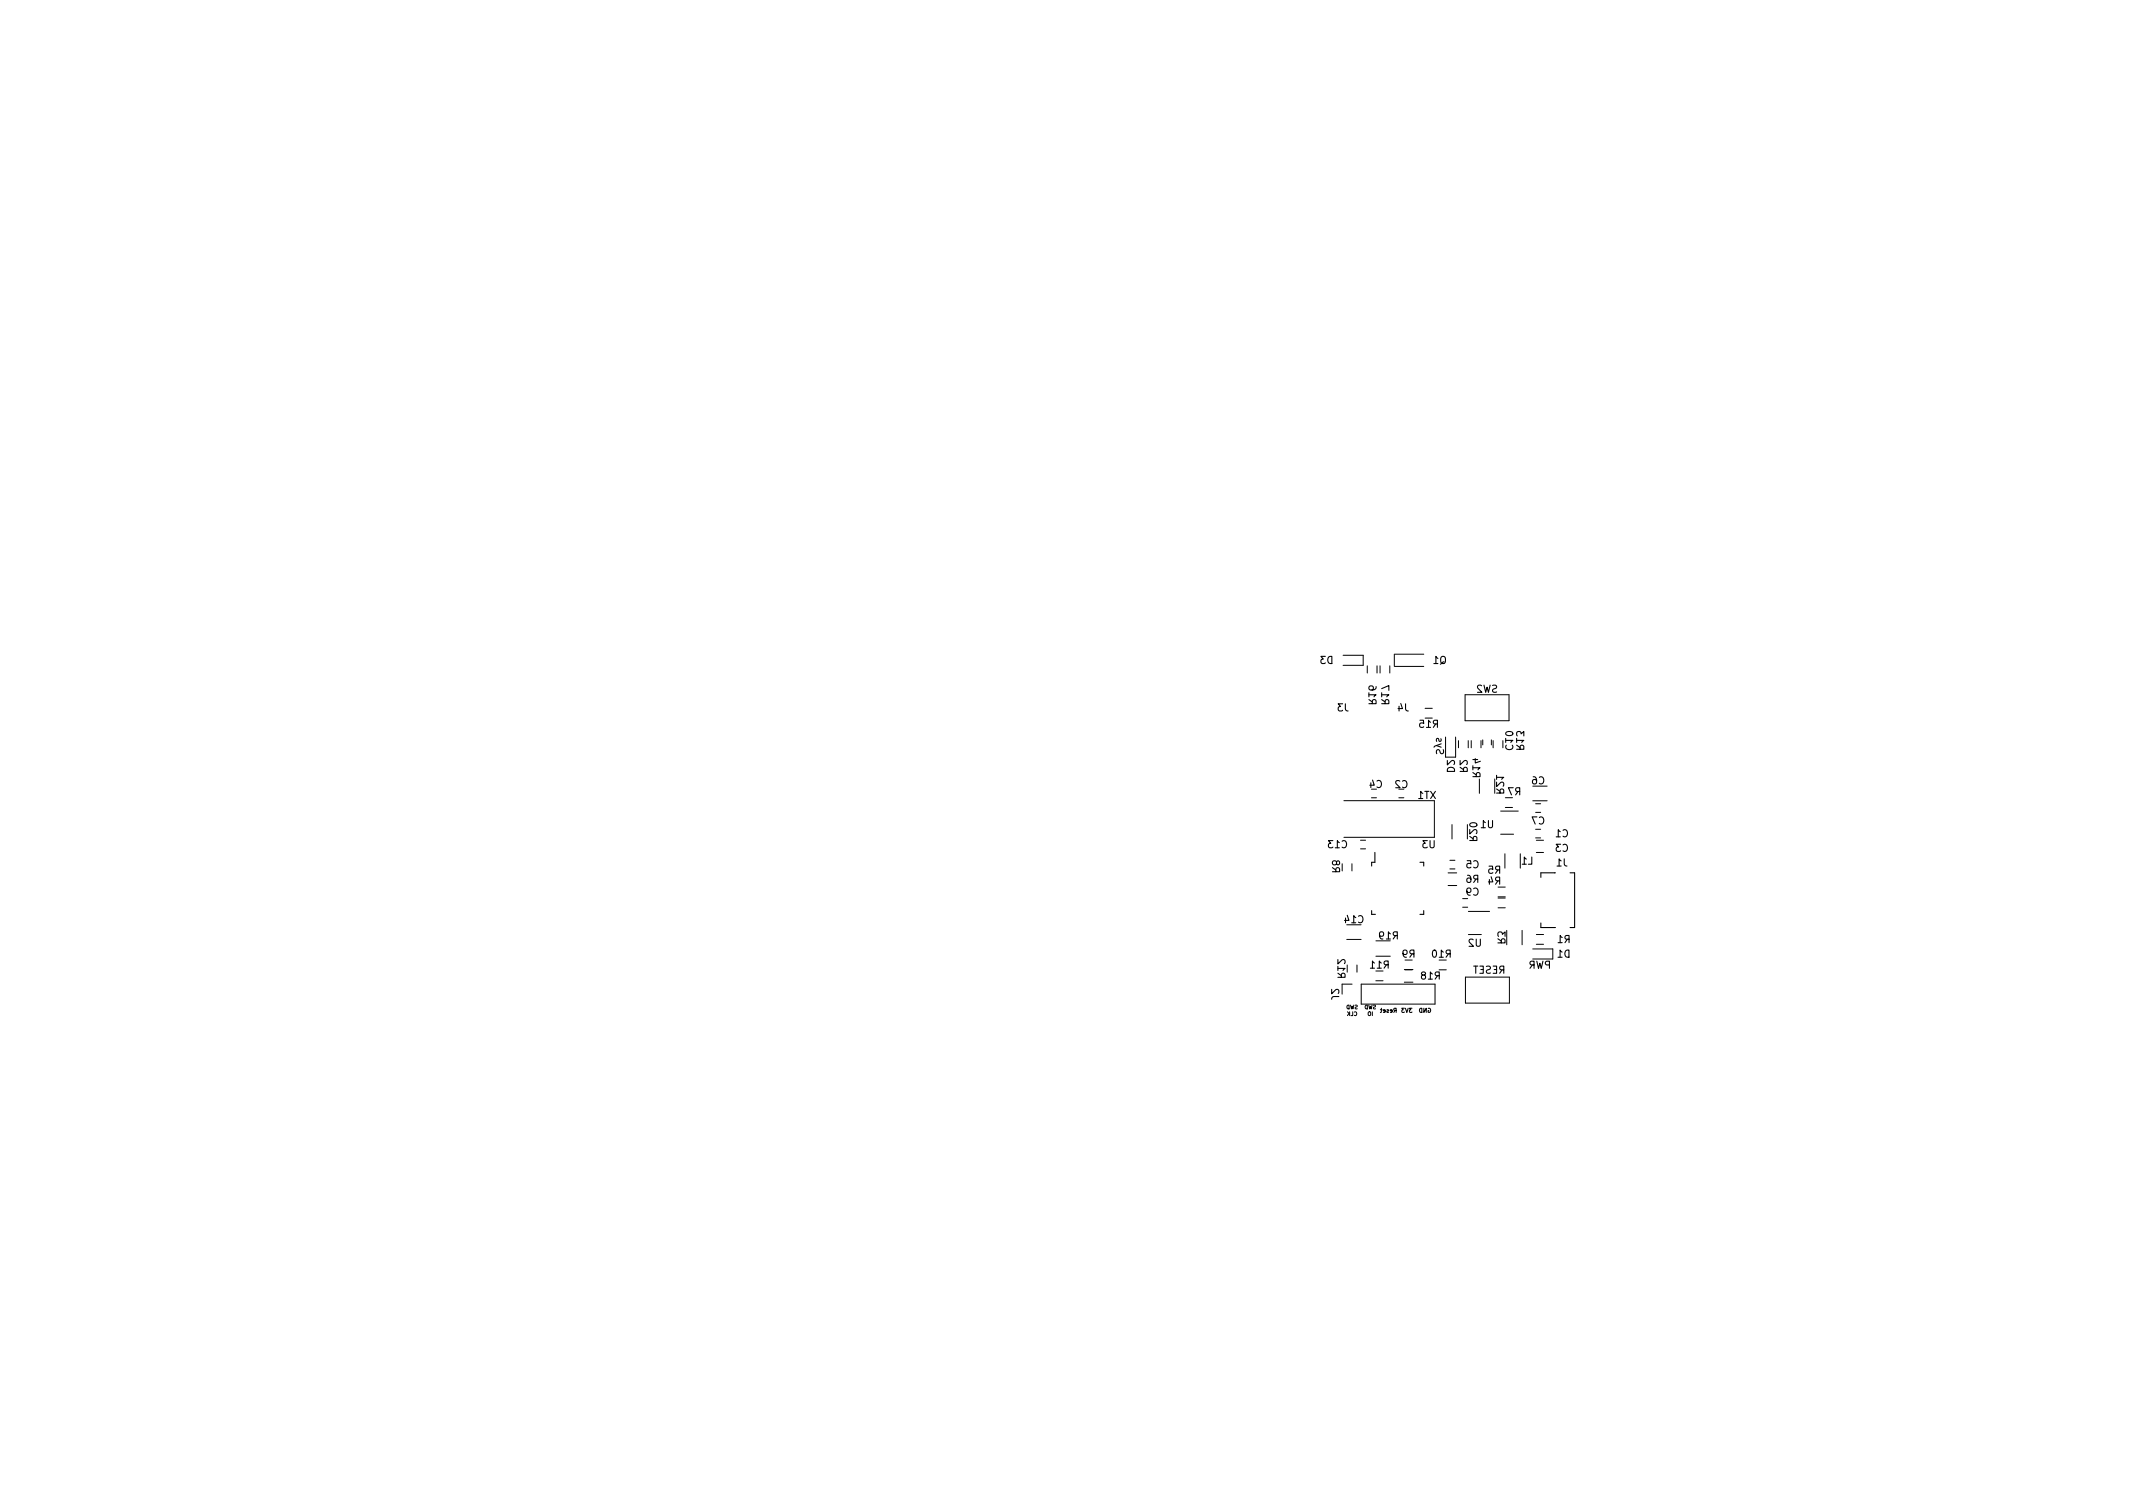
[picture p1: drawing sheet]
<svg xmlns="http://www.w3.org/2000/svg" width="297mm" height="210mm" viewBox="0 0 297 210" stroke-linecap="round" stroke-linejoin="round" font-family="sans-serif">
<defs><g id="words">
<g font-size="1.4">
<text x="200" y="105.1" transform="rotate(-90 200 105.1)">Sys</text>
<text x="211.2" y="104.4" transform="rotate(-90 211.2 104.4)">R13</text>
<text x="208.4" y="110.5" transform="rotate(-90 208.4 110.5)">R21</text>
<text x="187.5" y="118.1">C13</text>
<text x="205.9" y="122.9">R6</text>
</g>
<text font-size=".7" x="189.2" y="140.5">SWD</text>
</g></defs>
<g fill="none" stroke="#000" stroke-width=".15">
<path d="M184.6 91.4h-.7l.4 .4-.3 .1v.4l.1 .1 .5-.1M185 91.5l.5-.1v1a.52 .52 0 0 1-.6-.3 .52 .52 0 0 1 .1-.6zM187 98h-.6l.3 .4-.3 .1v.4l.1 .1 .5-.1M187.4 98v.7a.32 .32 0 0 0 .3 .3M190.6 98h1l-.1-.5-.2-.1-.1 .1-.1 .5M190.6 96.7h1l-.3 .3M190.6 97.4l.5 .3M190.6 96.5v.5M191.6 95.6v.3a.67 .67 0 0 1-1 0l.1-.3 .4-.1 .2 .2-.1 .3-.1 .1M192.4 98h1l-.1-.5-.2-.1-.2 .1v.5M192.4 96.7h1l-.3 .3M192.4 95.9l1-.4v.6"/>
<path d="M192.4 97.4l.5 .3M192.4 96.5v.5M194.8 98.3v.7M195.1 98l.2 .7h-.6M195.7 98v.7a.32 .32 0 0 0 .4 .3M199.7 92.4h.5M200.2 91.7l-.2-.3v1M200.7 91.5l.2-.1a.34 .34 0 0 1 .4 .3v.4a.33 .33 0 0 1-.3 .3 .33 .33 0 0 1-.4-.3zM201.1 92.2l-.5 .3M206.3 95.5l-.4-.1-.1 .3 .6 .7h-.6M206.7 95.4l.2 1 .2-.7 .2 .7 .2-1M207.8 95.4h.4l.2 .2-.1 .2-.4 .2v.3l.1 .1h.4"/>
<path d="M185.6 117h-.6l.3 .4-.3 .1v.5h.2h.4M185.9 118h.6M186.5 117.3l-.3-.3v1M186.9 117.1a.47 .47 0 0 1 .7 .4 .47 .47 0 0 1-.5 .5h-.2M190.9 109v.7M191.1 108.6l.3 .7h-.6M191.5 118.7v1.4h-.5v.5M191.8 108.8a.47 .47 0 0 1 .6 .3 .47 .47 0 0 1-.5 .6l-.1-.1M194.9 108.8l-.3-.1-.2 .3 .6 .7h-.6M195.3 108.8a.47 .47 0 0 1 .7 .3 .47 .47 0 0 1-.5 .6l-.2-.1M197.6 111.2h.5M197.7 100.3h.5l.1 .5-.2-.1h-.3l-.1 .2v.3l.2 .1 .4-.1"/>
<path d="M198.1 110.5l-.3-.3v1M198.4 110.2h.6M198.6 101.3h.6M198.7 110.2v1M198.8 117h-.7l.4 .4-.3 .1v.5h.1h.5M199.1 117v.9l.2 .1h.3l.1-.1v-.9M199.2 100.6l-.3-.3v1M199.2 110.2l.7 1M199.9 110.2l-.7 1M199.9 100.8l-.3 .5M200.2 100.8h-.5l-.1-.2v-.2l.6-.1v1M201 104.4v.4l-.1 .1h-.3l-.1-.4-.3-.1-.2 .2 .1 .4"/>
<path d="M201.6 105.9v.6l.7-.6 .3 .2-.1 .4M201.6 107a.54 .54 0 0 1 .6-.1 .54 .54 0 0 1 .4 .5h-1zM203.3 107.4h1l-.1-.5-.2-.1-.1 .1-.1 .5M203.3 105.9v.6l.7-.6 .3 .2-.1 .4M203.3 106.8l.5 .4M204.3 119.8h.5v.5l-.1-.1-.3 .1-.1 .1v.3l.2 .1 .3-.1M204.7 117h1l-.1-.5h-.3l-.1 .1-.1 .4M204.7 115.5v.6l.7-.6 .3 .2-.1 .4M204.7 116.5l.4 .3M204.7 114.7a.59 .59 0 0 1 1 .2 .57 .57 0 0 1-1-.1zM205.1 108.1h1l-.1-.5h-.2l-.2 .1v.4M205.1 106.9h1l-.3 .3"/>
<path d="M205.1 107.6l.5 .3M205.1 106.6v.6M205.1 105.8h.7M205.2 119.9a.47 .47 0 0 1 .7 .4 .47 .47 0 0 1-.5 .5l-.2-.1M205.4 105.6v.6l.8-.2M206.3 115.3h.5M206.8 114.5l-.2-.2v1M207.3 114.3v.8l.2 .2 .3-.1v-.1v-.8M208.4 110.4h1l-.1-.5h-.2l-.2 .1v.4M208.4 108.9v.6l.7-.6 .3 .2-.1 .4M208.4 108.2h1l-.3 .3M208.4 109.9l.5 .3"/>
<path d="M210.7 109.7h-.6l.4 1M211.2 104.3h1l-.1-.5h-.2l-.2 .1v.4M211.2 103.1h1l-.3 .3M211.2 103.8l.5 .3M211.3 102.5l-.1-.5 .2-.1h.3l.1 .3 .4-.3v.6M211.4 110.2l-.3 .5M211.6 110.2h-.4l-.1-.2v-.2l.5-.1v1M212.6 119.6l-.3-.3v1M213.3 119.3v1h-.5M213.5 108.2h.3a.67 .67 0 0 1 0 1l-.3-.1-.1-.4 .2-.2 .3 .1 .1 .1M214 113.7h-.6l.4 1M214.4 108.3a.47 .47 0 0 1 .6 .3 .47 .47 0 0 1-.4 .6l-.2-.1"/>
<path d="M214.4 113.8a.47 .47 0 0 1 .6 .4 .47 .47 0 0 1-.4 .5h-.2M216.7 116.5h.6M217.3 115.8l-.3-.3v1M217.3 117.6h-.6l.3 .3-.2 .1v.5l.1 .1 .4-.1M217.4 119.9l-.3-.3v1M217.7 115.6a.47 .47 0 0 1 .6 .4 .47 .47 0 0 1-.4 .5l-.2-.1M217.7 117.7a.47 .47 0 0 1 .6 .3 .47 .47 0 0 1-.4 .6l-.2-.1M217.8 119.6v.7a.32 .32 0 0 0 .4 .3M185.4 137.8v.6l.8-.6 .2 .1v.4M185.6 121.4h1l-.1-.5-.3-.1-.1 .1-.1 .5M185.6 120.8l.4 .3M186.1 120l-.2-.1h-.3v.1v.4h.3l.2-.1 .1-.4h.2l.1 .1 .1 .2-.1 .2h-.2l-.2-.2"/>
<path d="M186.3 136.1h1l-.1-.5-.2-.1-.2 .1v.5M186.3 134.8h1l-.3 .3M186.3 133.6v.6l.7-.6 .3 .2-.1 .4M186.3 135.5l.5 .3M186.3 134.6v.5M186.4 138.8h-.7a.32 .32 0 0 0-.3 .3M187.4 127.8v.7M187.6 127.4l.3 .8h-.7M188.2 128.5h.6M188.8 127.8l-.3-.3v1M189.2 127.6a.47 .47 0 0 1 .6 .3 .47 .47 0 0 1-.4 .6l-.2-.1M190.8 134.8h.6"/>
<path d="M191 126.8v.5h.5M191.4 134.1l-.3-.3v1M191.8 134.8h.6M192.1 130.2l.2 .2 .3-.1 .1-.1-.1-.4-.3-.1-.1 .1a.66 .66 0 0 0 .2 .9h.2M192.4 134.1l-.3-.3v1M193.1 130.7h.5M193.1 134.3l-.4 .5M193.3 134.3h-.5l-.1-.2 .1-.2 .5-.1v1M193.6 130l-.3-.3v1M194.3 130.3l-.3 .4M194.6 130.3l-.5-.1-.1-.1 .1-.3 .5-.1v1M195.4 132.7l.2 .2h.3v-.2v-.4h-.3l-.2 .1a.66 .66 0 0 0 .3 .9h.2"/>
<path d="M196.7 132.8l-.4 .5M196.9 132.8h-.5l-.1-.2 .1-.2 .5-.1v1M197.7 120.1h.6v.5M198.1 135.8l-.1 .2v.2l.1 .1h.3l.1-.3-.1-.2-.4-.1v-.2v-.1l.3-.1 .2 .1v.2l-.2 .2M198.3 126.8v.5h-.6M198.9 136.3h.6M199.5 135.6l-.3-.3v1M199.6 132.3h.1a.53 .53 0 0 1 .4 .5 .53 .53 0 0 1-.4 .5 .67 .67 0 0 1-.1-1zM200.2 135.9l-.3 .4M200.4 135.9l-.4-.1-.1-.1v-.3l.5-.1v1M200.4 133.3h.6M201 132.6l-.3-.3v1"/>
<path d="M201.7 132.8l-.3 .5M202 132.8h-.5l-.1-.2v-.2l.6-.1v1M204.3 124.1l.2 .2 .2-.1 .1-.1-.1-.4h-.2h-.2a.66 .66 0 0 0 .3 1h.1M204.4 121.9h.2a.67 .67 0 0 1 0 1l-.3-.1v-.4l.2-.1h.2l.1 .1M205.2 130.9l-.4-.1-.2 .3 .6 .7h-.6M205.2 123.7a.47 .47 0 0 1 .7 .4 .47 .47 0 0 1-.5 .6l-.2-.1M205.2 134.5h.6M205.5 134.5v1M205.6 122.4l-.4 .5M205.6 130.8v.8l.2 .2 .3-.1 .1-.1v-.8M205.8 122.4h-.5l-.1-.2 .1-.2 .5-.1v1M206.1 134.5h.5v1h-.5"/>
<path d="M206.2 135h.4M207 134.6l.4-.1 .1 .1v.3l-.4 .2-.1 .2 .2 .2h.4M207.4 120.6h.4l.1 .5-.2-.1h-.3l-.1 .2 .1 .3 .1 .1 .4-.1M207.9 134.5h.5v1h-.5M208.1 135h.3M208.6 131.3h1l-.1-.5-.2-.1-.2 .1v.5M208.6 130.7l.5 .4M208.6 122.7l-.3 .4M208.6 121.1l-.3 .5M208.7 130.4l-.1-.4 .2-.2h.3l.1 .3 .4-.3v.6M208.8 122.7l-.4-.1-.1-.1v-.3l.5-.1v1M208.8 121.1h-.4l-.1-.2v-.2l.5-.1v1"/>
<path d="M209.2 135l-.4 .5M209.4 135h-.5l-.1-.1 .1-.3 .5-.1v1M212 120.3h.6M213.4 134.4l-.3 .4M213.6 134.4l-.4-.1-.1-.1v-.3l.5-.1v1M214 133.8l.3 1 .1-.7 .2 .7 .3-1M214.6 128.5v.7h2M215.8 134.4l-.5-.1-.1-.1 .1-.3 .5-.1v1M216.6 121.5h-2v.7M216.8 120.6h.6M217 133.3h.5M217 131.3h.6"/>
<path d="M217.5 132.6l-.2-.3v1M217.6 130.5l-.3-.2v1M218.1 132.3h.4v1a.53 .53 0 0 1-.6-.3 .53 .53 0 0 1 .2-.7zM218.3 130.8l-.4 .5M218.5 130.8l-.5-.1-.1-.1 .1-.2 .5-.1v1M218.6 121.5h.7v7.7h-.7M192.2 140.6h.3M192.4 140.4v.5l-.2 .1M192.9 140.8l-.3-.1v-.1l.3 .1v.2h-.3M193.1 140.6l.3 .1-.3 .1v.1h.3M193.9 140.8l-.3-.1v-.1l.3 .1-.1 .2h-.2M194.3 140.7l-.2 .3"/>
<path d="M194.4 140.7h-.3v-.3h.3v.6M195.6 140.4h-.4l.2 .2-.2 .1v.2h.4M195.7 140.4l.2 .6 .2-.6M196.6 140.4h-.3l.2 .2-.2 .1v.2h.3M197.8 140.4h.2v.6a.31 .31 0 0 1-.3-.2 .31 .31 0 0 1 .1-.4zM198.3 140.4v.6l.3-.6v.6M198.9 140.4a.27 .27 0 0 1 .3 .3 .27 .27 0 0 1-.3 .2v-.2h.1"/>
</g>
<g fill="none" stroke="#000" stroke-width=".14">
<path d="M187 91.2h2.8v1.4h-2.8M190.4 92.7v1M191.8 92.7v1M192.2 92.7v1M193.5 92.7v1M194.2 91.1v1.7M194.2 91.1h4.1M194.2 92.8h4.1M198.5 98.6h1M198.5 100h1M204 96.7h6.1v3.7h-6.1zM187.1 111.5h12.6v5.1h-12.6"/>
<path d="M191 109.9h.7M191 111.1h.7M194.8 109.9h.7M194.8 111.1h.7M201.3 102.6v2.8h1.4v-2.8M201.9 119.8h.7M202.2 114.8v2M203.1 103.1v1M204.3 114.8v2M204.5 103.1v1M204.9 103.1v1M206 108.5v2"/>
<path d="M206.2 103.1v1M206.5 103v.7M207.7 103v.7M207.9 103.1v1M209 116.2h1.8M209 112.9h2.4M209.3 103.1v1M209.6 118.9v2M209.6 111.1h1M209.6 112.4h1M211.7 118.9v2M213.5 111.5h2"/>
<path d="M213.5 109.5h2M213.8 116.7h.7M213.8 115.5h.7M213.8 113.1h.7M213.8 111.9h.7M214 117h1M214 118.7h1M186.9 120.3v1M187.5 128.8h2M187.5 130.8h2M187.6 134.4v1M188.1 140l.1 .5 .1-.4 .1 .4 .1-.5"/>
<path d="M188.3 120.3v1M188.3 137h-1.4v1.4M188.7 140h.3a.22 .22 0 0 1-.3 .3l.1 .2h.2M189 134.4v1M189.6 137h10.2v2.8h-10.2zM191.2 140h.3a.22 .22 0 0 1-.2 .3v.2h.3M191.6 135.2h1M191.6 136.6h1M191.6 131h2M191.6 133.1h2M195.6 135h1.2M195.6 136.8h1.2"/>
<path d="M195.7 133.7h1M195.7 135h1M200.4 133.7h1M200.4 135h1M201.7 121.5h1.2M201.7 123.3h1.2M201.9 121h.7M203.7 126.3h.7M203.7 125.1h.7M204.1 136.1h6.1v3.6h-6.1zM204.5 130.1h1.8M204.5 126.9h2.9"/>
<path d="M208.6 125h1M208.6 126.4h1M208.6 123.5h1M208.6 124.9h1M209.8 129.6v2M212 129.6v2M213.4 132.1h2.8v1.4h-2.8M214 130.1h1M214 131.5h1M187.6 140h.3v.5a.28 .28 0 0 1-.3-.2 .28 .28 0 0 1 0-.3zM187.6 140.9l.3 .3M187.9 141.1l-.3 .3"/>
<path d="M187.9 140.9v.5M188.4 140.9v.5h-.3M188.6 140.9a.24 .24 0 0 1 .3 .3 .24 .24 0 0 1-.3 .2M190.6 141l.1-.1 .2 .1-.1 .4-.2-.1zM191.1 140.9v.5"/>
</g>
<use href="#words"/>
</svg>
